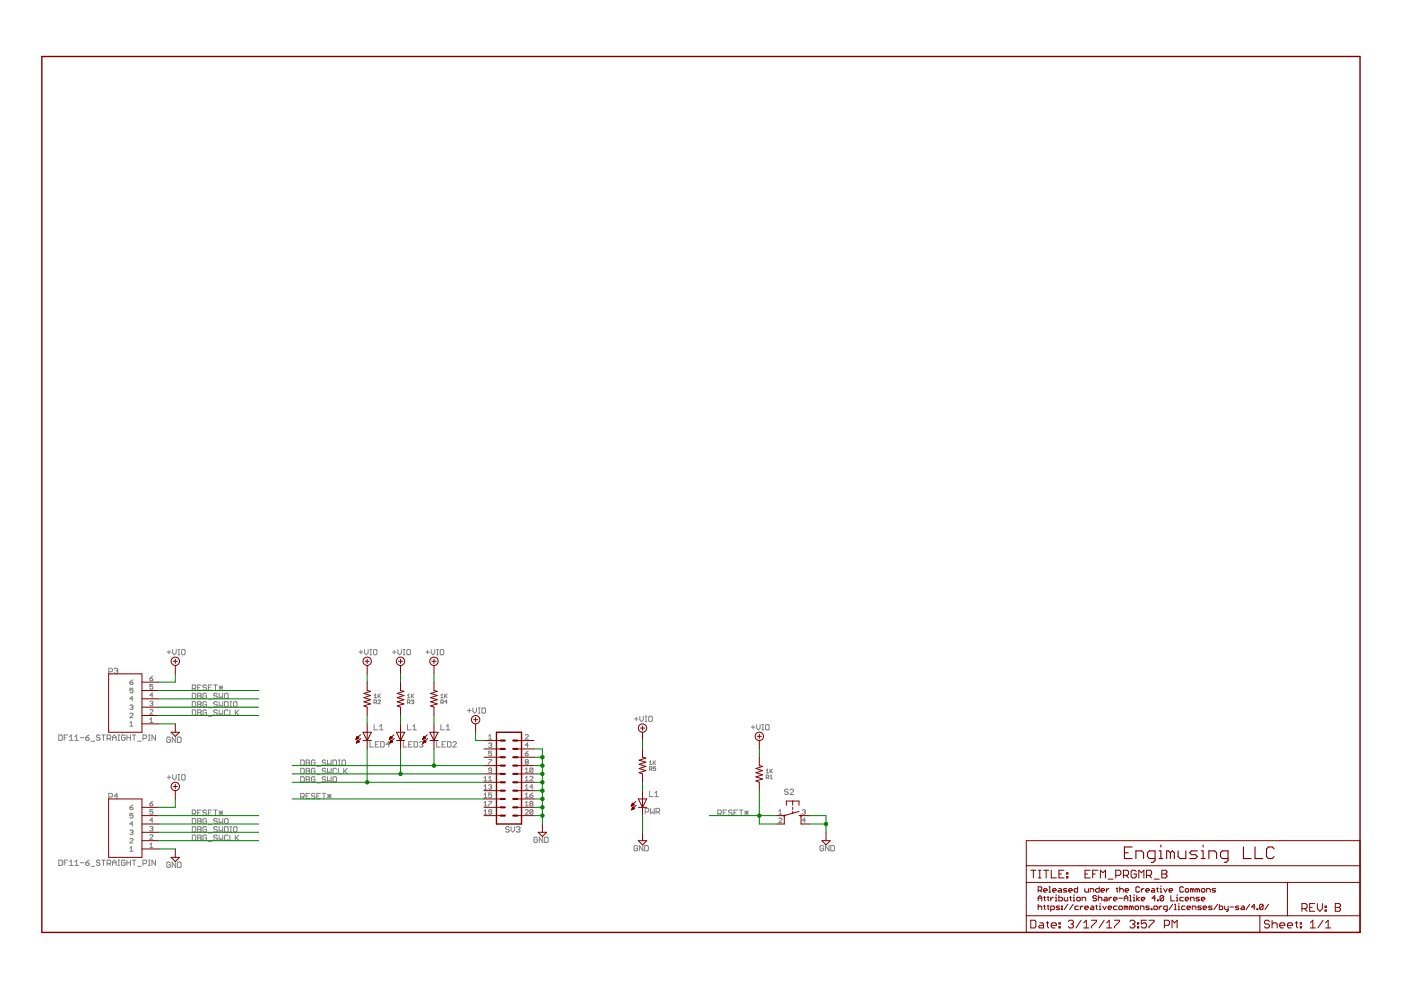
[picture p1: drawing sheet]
<svg xmlns="http://www.w3.org/2000/svg" width="297mm" height="210mm" viewBox="0 0 297 210" stroke-linecap="round" stroke-linejoin="round" font-family="sans-serif">
<g fill="none" stroke="#808080" stroke-width=".21">
<path d="M35.5 138.3h.7M35.8 137.9v.7M36.6 137.7v.8l.4 .3 .4-.3v-.8M37.7 138.8h.4M37.7 137.7h.4M37.9 137.7v1.1M38.5 137.9l.2-.2h.4l.1 .2v.7l-.1 .2h-.4l-.2-.2zM76.1 138.3h.8M76.5 137.9v.7M77.3 137.7v.8l.4 .3 .3-.3v-.8M78.4 138.8h.4M78.4 137.7h.4"/>
<path d="M78.6 137.7v1.1M79.2 137.9l.2-.2h.3l.2 .2v.7l-.2 .2h-.3l-.2-.2zM83.2 138.3h.8M83.6 137.9v.7M84.3 137.7v.8l.4 .3 .4-.3v-.8M85.5 138.8h.4M85.5 137.7h.4M85.7 137.7v1.1M86.3 137.9l.1-.2h.4l.2 .2v.7l-.2 .2h-.4l-.1-.2zM90.3 138.3h.7M90.7 137.9v.7M91.4 137.7v.8l.4 .3 .4-.3v-.8"/>
<path d="M92.6 138.8h.3M92.6 137.7h.3M92.8 137.7v1.1M93.3 137.9l.2-.2h.4l.2 .2v.7l-.2 .2h-.4l-.2-.2zM12.5 155.8h.5l.2 .2v.8l-.2 .2h-.5zM13.6 156.4h.4M14.4 155.8h-.8v1.2M14.7 157h.8M14.7 156.2l.4-.4v1.2M15.9 157h.7M15.9 156.2l.4-.4v1.2M17 156.4h.8"/>
<path d="M18.2 156.4h.5l.2 .4-.2 .2h-.3l-.2-.2zM18.9 155.8l-.7 .6M19.3 157.2h.8M21.2 156l-.2-.2h-.4l-.2 .2 .2 .4h.4l.2 .2-.2 .4h-.4l-.2-.2M21.6 155.8h.7M21.9 155.8v1.2M22.7 156.6h.6l.2-.2v-.4l-.2-.2h-.6v1.2M23.1 142.4h.5l.2-.2v-.3l-.2-.2h-.5v1.1M23.1 156.6l.4 .4M23.9 156.4h.7M23.9 157v-.8l.3-.4 .4 .4v.8M24.2 141.9l.2-.2h.4l.2 .2-.2 .3"/>
<path d="M24.6 142.2h.2M24.8 142.2l.2 .2-.2 .4h-.4l-.2-.2M25 157h.4M25 155.8h.4M25.2 155.8v1.2M26.5 156l-.2-.2h-.3l-.2 .2v.8l.2 .2h.3l.2-.2v-.4h-.4M26.9 156.4h.8M26.9 155.8v1.2M27.5 151.4l.2-.2 .5 .2v.2l-.7 .6h.7M27.5 149.6l.5-.1 .2 .1-.2 .3M27.5 153.3l.4-.3v1M27.5 154h.7"/>
<path d="M27.5 144.6h.5l.2 .4-.5 .1-.2-.1zM27.7 155.8v1.2M27.9 149.9h.1M28 149.9l.2 .2-.2 .3-.5-.1M28 155.8h.8M28.2 148.2h-.7l.5-.5v1M28.2 145.9h-.7v.5l.4-.2 .3 .2-.2 .5-.5-.2M28.2 144.1l-.7 .5M28.4 155.8v1.2M29.2 157.2h.7M30.3 156.6h.6l.2-.2v-.4l-.2-.2h-.6v1.2M31.5 157h.3"/>
<path d="M31.5 155.8h.3M31.6 155.8v1.2M31.8 152.5l.3-.3v1M31.8 153.2h.6M31.8 150.6l.1-.1 .5 .1-.6 .8h.6M31.8 143.8h.5l.1 .4-.5 .1zM31.8 148.8l.1-.1h.4l.1 .1-.1 .4M32.1 149.2h.2M32.3 149.2l.1 .1-.1 .3h-.4l-.1-.1M32.4 145.1h-.6v.5l.5-.1 .1 .4-.1 .2h-.4l-.1-.2M32.4 147.4h-.6l.5-.5v1M32.4 143.4l-.6 .4"/>
<path d="M33 155.8v1.2l-.8-1.2v1.2M36.1 156.5l-.2-.2h-.3l-.2 .2v.7l.2 .2h.3l.2-.2v-.4h-.3M37.3 156.3v1.1l-.8-1.1v1.1M37.7 156.3h.5l.2 .2v.7l-.2 .2h-.5zM40.8 148.8h.5l.2 .1v.8l-.2 .2h-.5zM40.8 147h.5l.2 .2v.7l-.2 .2h-.5zM40.8 150.5h.5l.2 .2v.8l-.2 .2h-.5zM40.8 146h.5l.2-.2v-.4l-.2-.2h-.5v1.1M41.1 146l.4 .3M41.9 148.8h.6l.2 .1-.2 .4 .2 .4-.2 .2h-.6zM41.9 147h.6l.2 .2-.2 .4 .2 .3-.2 .2h-.6zM41.9 150.5h.6l.2 .2-.2 .4 .2 .4-.2 .2h-.6z"/>
<path d="M41.9 145.8h.4M41.9 151.1h.6M41.9 149.3h.6M41.9 147.6h.6M42.7 145.2h-.8v1.1h.8M43.8 148.9l-.2-.1h-.4l-.2 .1v.8l.2 .2h.4l.2-.2v-.4h-.4M43.8 147.2l-.2-.2h-.4l-.2 .2v.7l.2 .2h.4l.2-.2v-.3h-.4M43.8 145.4l-.2-.2h-.4l-.2 .2 .2 .4h.4l.2 .2-.2 .3h-.4l-.2-.1M43.8 150.7l-.2-.2h-.4l-.2 .2v.8l.2 .2h.4l.2-.2v-.4h-.4M44.2 151.8h.7M44.2 145.8h.4M44.2 150.1h.7"/>
<path d="M44.2 148.3h.7M44.9 145.2h-.7v1.1h.7M45.3 145.2h.8M45.7 145.2v1.1M46.1 148.9l-.2-.1h-.4l-.2 .1 .2 .4h.4l.2 .2-.2 .4h-.4l-.2-.2M46.1 147.2l-.2-.2h-.4l-.2 .2 .2 .4h.4l.2 .1-.2 .4h-.4l-.2-.2M46.1 150.7l-.2-.2h-.4l-.2 .2 .2 .4h.4l.2 .2-.2 .4h-.4l-.2-.2M46.5 145.8h.7M46.5 145.4l.7 .8M46.5 147v1.1l.3-.4 .4 .4v-1.1M46.5 148.8v1.1l.3-.4 .4 .4v-1.1M46.5 150.5v1.2l.3-.4 .4 .4v-1.2"/>
<path d="M46.8 145.4v.8M47.2 145.4l-.7 .8M47.6 148.8h.6l.2 .1v.8l-.2 .2h-.6zM47.6 147.2l.2-.2h.4l.2 .2v.7l-.2 .2h-.4l-.2-.2zM48.4 150.7l-.2-.2h-.4l-.2 .2v.8l.2 .2h.4l.2-.2M48.7 148.8h.4M48.7 150.5v1.2h.8M48.7 149.9h.4M48.9 148.8v1.1M49.7 148.8h.4l.1 .1v.8l-.1 .2-.6-.2v-.8zM49.9 150.5v1.2M50.1 151.1l.5 .6"/>
<path d="M50.6 150.5l-.7 .8M78.4 157.2v1.2h.8M79.3 153.6v1.1h.8M79.3 148.9h.4l.1-.4-.5-.1v.8M79.3 147.4l.3-.2v.8M79.3 148h.5M79.6 157.8h.3M79.6 148.9l.2 .3M80.1 147.2v.8M80.1 148.5l.2-.1 .4 .1-.6 .7h.6M80.3 147.6l.4 .4M80.3 157.2h-.7v1.2h.7"/>
<path d="M80.5 154.7h.7M80.5 154l.3-.4v1.1M80.7 147.2l-.6 .5M80.7 157.2h.6l.2 .2v.8l-.2 .2h-.6zM82.6 157.8h-.7l.5-.6v1.2M85.5 157.2v1.2h.8M86.4 148.9h.4l.1-.4-.5-.1v.8M86.4 148h.5M86.4 147.4l.3-.2v.8M86.4 153.6v1.1h.7M86.7 157.8h.3M86.7 148.9l.2 .3"/>
<path d="M87.2 147.2v.8M87.2 148.5l.4-.1 .1 .1-.1 .3M87.3 147.6l.4 .4M87.4 157.2h-.7v1.2h.7M87.5 148.8h.1M87.5 154.7h.8M87.5 154l.4-.4v1.1M87.6 148.8l.1 .1-.1 .3-.4-.1M87.7 147.2l-.5 .5M87.8 157.2h.5l.2 .2v.8l-.2 .2h-.5zM88.9 157.4l.2-.2h.4l.2 .2-.2 .4M89.3 157.8h.2"/>
<path d="M89.5 157.8l.2 .2-.2 .4h-.4l-.2-.2M92.6 157.2v1.2h.7M93.5 153.6v1.1h.7M93.5 148.9h.4l.1-.4-.5-.1v.8M93.5 148h.5M93.5 147.4l.2-.2v.8M93.7 157.8h.4M93.7 148.9l.3 .3M94.3 147.2v.8M94.4 147.6l.4 .4M94.5 157.2h-.8v1.2h.8M94.6 154.7h.8"/>
<path d="M94.6 154l.4-.4v1.1M94.8 147.2l-.5 .5M94.8 148.8h-.5l.4-.4v.8M94.9 157.2h.5l.2 .2v.8l-.2 .2h-.5zM96 157.4l.2-.2h.4l.2 .2v.2l-.8 .8h.8M99.1 150.6h.8M99.5 150.3v.7M100.3 150.1v.7l.3 .4 .4-.4v-.7M101.4 151.2h.4M101.4 150.1h.4M101.6 150.1v1.1M102.2 150.3l.2-.2h.3l.2 .2v.7l-.2 .2h-.3l-.2-.2z"/>
<path d="M103.6 156.1l.3-.4v1M103.6 156.7h.6M103.6 157.7l.5-.2 .1 .2-.1 .3M103.9 158h.2M104.1 158l.1 .2-.1 .3-.5-.2M104.2 159.3h-.6v.5l.5-.2 .1 .2v.3l-.1 .2-.5-.2M111.4 155.9l.1-.2 .5 .2v.2l-.6 .6h.6M111.4 159.8h.4l.2 .3-.5 .2-.1-.2zM112 158h-.6l.4-.5v1M112 159.3l-.6 .5M134.5 152.4h.8M134.9 152v.8"/>
<path d="M135.7 151.8v.8l.3 .4 .4-.4v-.8M136.8 153h.4M136.8 151.8h.4M137 151.8v1.2M137.5 152l.2-.2h.4l.2 .2v.8l-.2 .2h-.4l-.2-.2zM159.3 154.2h.7M159.7 153.8v.8M160.4 153.6v.8l.4 .3 .4-.3v-.8M161.5 154.7h.4M161.5 153.6h.4M161.7 153.6v1.1M162.3 153.8l.2-.2h.4l.2 .2v.8l-.2 .1h-.4l-.2-.1z"/>
<path d="M23.1 169h.5l.2-.2v-.4l-.2-.2h-.5v1.2M25 168.8h-.8l.6-.6v1.2M27.5 171.2h.5l.2 .3-.5 .2zM27.5 179.9l.4-.4v1M27.5 176.1l.5-.1 .2 .1-.2 .4M27.5 177.9l.2-.1 .5 .1-.7 .8h.7M27.9 176.5h.1M28 176.5l.2 .1-.2 .4-.5-.2M28.2 172.4h-.7v.5l.4-.1 .3 .1-.2 .5-.5-.2M28.2 174.7h-.7l.5-.5v1M28.2 170.7l-.7 .5M31.8 170.4h.5l.1 .3-.1 .2h-.4z"/>
<path d="M31.8 179.1l.3-.3v.9M31.8 175.4l.5-.2 .1 .2-.1 .3M31.8 177.1l.1-.1h.4l.1 .1-.6 .8h.6M31.8 179.7h.6M32.1 175.7h.2M32.3 175.7l.1 .2-.1 .3h-.4l-.1-.2M32.4 169.9l-.6 .5M32.4 171.7h-.6v.4l.3-.1 .3 .1-.1 .5-.5-.1M32.4 173.9h-.6l.5-.5v1M35.5 164.8h.7M35.8 164.4v.8M36.6 164.2v.8l.4 .4 .4-.4v-.8"/>
<path d="M37.7 165.4h.4M37.7 164.2h.4M37.9 164.2v1.2M38.5 164.4l.2-.2h.4l.1 .2v.8l-.1 .2h-.4l-.2-.2zM40.8 175.3h.5l.2 .2v.7l-.2 .2h-.5zM40.8 172.5h.5l.2-.2v-.4l-.2-.2h-.5v1.2M40.8 173.5h.5l.2 .2v.8l-.2 .1h-.5zM40.8 177.1h.5l.2 .1v.8l-.2 .2h-.5zM41.1 172.5l.4 .4M41.9 173.5h.6l.2 .2-.2 .4 .2 .4-.2 .1h-.6zM41.9 175.3h.6l.2 .2-.2 .4 .2 .3-.2 .2h-.6zM41.9 175.9h.6"/>
<path d="M41.9 172.3h.4M41.9 177.1h.6l.2 .1-.2 .4 .2 .4-.2 .2h-.6zM41.9 177.6h.6M41.9 174.1h.6M42.7 171.7h-.8v1.2h.8M43.8 171.9l-.2-.2h-.4l-.2 .2 .2 .4h.4l.2 .2-.2 .4h-.4l-.2-.2M43.8 177.2l-.2-.1h-.4l-.2 .1v.8l.2 .2h.4l.2-.2v-.4h-.4M43.8 175.5l-.2-.2h-.4l-.2 .2v.7l.2 .2h.4l.2-.2v-.3h-.4M43.8 173.7l-.2-.2h-.4l-.2 .2v.8l.2 .1h.4l.2-.1v-.4h-.4M44.2 172.3h.4M44.2 178.4h.7M44.2 176.6h.7"/>
<path d="M44.2 174.8h.7M44.9 171.7h-.7v1.2h.7M45.3 171.7h.8M45.7 171.7v1.2M46.1 175.5l-.2-.2h-.4l-.2 .2 .2 .4h.4l.2 .1-.2 .4h-.4l-.2-.2M46.1 173.7l-.2-.2h-.4l-.2 .4 .2 .2h.4l.2 .4-.2 .1h-.4l-.2-.1M46.1 177.2l-.2-.1h-.4l-.2 .3 .2 .2h.4l.2 .4-.2 .2h-.4l-.2-.2M46.5 172.3h.7M46.5 171.9l.7 .8M46.5 173.5v1.1l.3-.3 .4 .3v-1.1M46.5 175.3v1.1l.3-.4 .4 .4v-1.1M46.5 177.1v1.1l.3-.4 .4 .4v-1.1"/>
<path d="M46.8 171.9v.8M47.2 171.9l-.7 .8M47.6 175.3h.6l.2 .2v.7l-.2 .2h-.6zM47.8 173.5h.4l.2 .2v.8l-.2 .1h-.4l-.2-.1v-.8zM48.4 177.2l-.2-.1h-.4l-.2 .1v.8l.2 .2h.4l.2-.2M48.7 175.3h.4M48.7 176.4h.4M48.7 177.1v1.1h.8M48.9 175.3v1.1M49.7 175.3h.4l.1 .2v.7l-.1 .2h-.4l-.2-.2v-.7zM49.9 177.1v1.1M50.1 177.6l.5 .6"/>
<path d="M50.6 177.1l-.7 .7M63.8 162.9h.5l.2 .2v.8l-.2 .1h-.5zM63.8 169h.5l.2-.2v-.4l-.2-.2h-.5v1.2M63.8 161.1h.5l.2 .2v.8l-.2 .2h-.5zM63.8 164.7h.5l.2 .2v.7l-.2 .2h-.5zM64.1 169l.4 .4M64.9 168.8h.4M64.9 161.1h.6l.2 .2-.2 .4 .2 .4-.2 .2h-.6zM64.9 162.9h.6l.2 .2-.2 .4 .2 .4-.2 .1h-.6zM64.9 164.7h.6l.2 .2-.2 .3 .2 .4-.2 .2h-.6zM64.9 163.5h.6M64.9 161.7h.6"/>
<path d="M64.9 165.2h.6M65.7 168.2h-.8v1.2h.8M66.8 168.4l-.2-.2h-.4l-.2 .2 .2 .4h.4l.2 .2-.2 .4h-.4l-.2-.2M66.8 161.3l-.2-.2h-.4l-.2 .2v.8l.2 .2h.4l.2-.2v-.4h-.4M66.8 163.1l-.2-.2h-.4l-.2 .2v.8l.2 .1h.4l.2-.1v-.4h-.4M66.8 164.9l-.2-.2h-.4l-.2 .2v.7l.2 .2h.4l.2-.2v-.4h-.4M67.2 164.2h.7M67.2 168.8h.4M67.2 162.5h.7M67.2 166h.7M67.9 168.2h-.7v1.2h.7M68.3 168.2h.8"/>
<path d="M68.7 168.2v1.2M69.1 163.1l-.2-.2h-.4l-.2 .4 .2 .2h.4l.2 .4-.2 .1h-.4l-.2-.1M69.1 161.3l-.2-.2h-.4l-.2 .4 .2 .2h.4l.2 .4-.2 .2h-.4l-.2-.2M69.1 164.9l-.2-.2h-.4l-.2 .4 .2 .1h.4l.2 .4-.2 .2h-.4l-.2-.2M69.4 168.8h.8M69.4 168.4l.8 .8M69.4 161.1v1.2l.4-.4 .4 .4v-1.2M69.4 162.9v1.1l.4-.3 .4 .3v-1.1M69.4 164.7v1.1l.4-.4 .4 .4v-1.1M69.8 168.4v.8M70.2 168.4l-.8 .8M70.6 161.1h.6l.2 .2v.8l-.2 .2h-.6z"/>
<path d="M70.6 164.9l.2-.2h.4l.2 .2v.7l-.2 .2h-.4l-.2-.2zM71.4 163.1l-.2-.2h-.4l-.2 .2v.8l.2 .1h.4l.2-.1M71.7 162.9v1.1h.8M71.7 162.3h.4M71.7 161.1h.4M71.9 161.1v1.2M72.5 161.3l.2-.2h.4l.2 .2v.8l-.2 .2h-.4l-.2-.2zM72.9 162.9v1.1M73.1 163.5l.5 .5M73.6 162.9l-.7 .8M102.6 164.9l.3-.3v1M102.6 166.7l.3-.3v.9"/>
<path d="M102.6 168.5l.3-.4v1M102.6 170.2l.3-.3v1M102.6 172l.3-.3v.9M102.6 165.6h.7M102.6 167.3h.7M102.6 169.1h.7M102.6 170.9h.7M102.6 172.6h.7M103.6 164.9l.3-.3v1M103.6 161.1h.6l-.6 .9M103.6 166.5l.5-.1 .1 .1-.1 .4M103.6 169.9h.6l-.6 1"/>
<path d="M103.6 165.6h.6M103.9 166.9h.2M104.1 166.9l.1 .1-.1 .3-.5-.1M104.2 163.3h-.4l-.2-.1 .2-.4 .4 .2v.6l-.1 .2-.5-.2M104.2 168.1h-.6v.5l.5-.1 .1 .1v.4l-.1 .1-.5-.1M104.2 172.1h-.4l-.2-.1 .2-.3 .4 .1v.7l-.1 .1-.5-.1M108 175.5l-.2-.2h-.4l-.2 .2 .2 .4h.4l.2 .1-.2 .4h-.4l-.2-.2M108.4 175.3v.7l.3 .4 .4-.4v-.7M109.5 175.5l.2-.2h.4l.1 .2-.1 .4M109.9 175.9h.2M110.1 175.9l.1 .1-.1 .4h-.4l-.2-.2M111.4 171.8l.1-.1 .5 .1v.2l-.6 .6h.6"/>
<path d="M111.4 163.8h.6M111.4 163.2l.3-.4v1M111.4 164.9l.3-.3v1M111.4 166.7l.3-.3v.9M111.4 168.5l.3-.4v1M111.4 170.2l.3-.3v1M111.4 165.6h.6M111.4 167.3h.6M111.4 169.1h.6M111.4 170.9h.6M111.5 161.5l-.1 .2 .1 .3 .5-.1-.2-.4M111.5 161.5l-.1-.1 .1-.3 .5 .1-.2 .3"/>
<path d="M111.5 161.5h.3M112.3 168.6h.5l.2 .4-.5 .1-.2-.1zM112.3 164.8l.2-.2 .5 .2v.1l-.7 .7h.7M112.5 170.4l-.2-.2 .2-.3 .5 .2-.2 .3M112.5 170.4l-.2 .2 .2 .3 .5-.2-.2-.3M112.5 170.4h.3M113 163v.6l-.2 .2-.5-.2M113 163l-.2-.2-.5 .2v.6M113 171.8l-.5-.1-.2 .1v.7M113 171.8v.7l-.2 .1-.5-.1M113 163l-.7 .6M113 166.9h-.7l.5-.5v.9"/>
<path d="M113 168.1l-.7 .5M113 171.8l-.7 .7M113.9 177.7l-.1-.2h-.4l-.2 .2v.7l.2 .2h.4l.1-.2v-.3h-.3M115.1 177.5v1.1l-.8-1.1v1.1M115.5 177.5h.5l.2 .2v.7l-.2 .2h-.5zM135.2 179.5l-.2-.2h-.4l-.2 .2v.7l.2 .2h.4l.2-.2v-.4h-.4M136.3 179.3v1.1l-.7-1.1v1.1M136.7 179.3h.6l.2 .2v.7l-.2 .2h-.6zM136.8 172.1h.6l.2-.1v-.4l-.2-.2h-.6v1.1M137.7 163.1l.5-.1-.1-.4h-.4v.8M137.7 167.8v1.1h.8M137.7 161.6l.2-.3v.8"/>
<path d="M137.7 162.1h.5M137.9 171.4v1.1l.4-.4 .4 .4v-1.1M137.9 163.1l.3 .3M138.5 161.3v.8M138.6 161.7l.4 .4M138.8 168.9h.8M138.8 168.1l.4-.3v1.1M139 162.6h-.5v.4l.3-.2 .2 .2-.1 .4-.4-.2M139 161.3l-.5 .5M139.1 172.1h.6l.1-.1v-.4l-.1-.2h-.6v1.1M139.5 172.1l.3 .4M152.2 172.5h.6l.2-.2v-.4l-.2-.2h-.6v1.2"/>
<path d="M152.6 172.5l.4 .4M153.3 172.3h.4M154.1 171.7h-.8v1.2h.8M155.2 171.9l-.2-.2h-.3l-.2 .4 .2 .2h.3l.2 .4-.2 .2h-.3l-.2-.2M155.6 172.3h.4M156.4 171.7h-.8v1.2h.8M156.8 171.7h.7M157.1 171.7v1.2M157.9 172.3h.7M157.9 171.9l.7 .8M158.3 171.9v.8M158.6 171.9l-.7 .8"/>
<path d="M162.5 163.3l.2-.2v.8M162.5 163.9h.5M162.5 164.9h.4l.1-.2-.1-.4h-.4v.8M162.7 164.9l.3 .2M163.3 163.1v.8M163.3 164.6l.2-.3v.8M163.3 165.1h.5M163.4 163.5l.4 .4M163.8 163.1l-.5 .5M165.1 172.6h.7M165.1 172l.3-.3v.9M165.1 173.6l.2-.2h.3l.2 .2-.7 .8h.7"/>
<path d="M167.1 167.5l-.2-.2h-.4l-.2 .2 .2 .4h.4l.2 .2-.2 .4h-.4l-.2-.2M167.5 167.5l.2-.2h.4l.2 .2v.2l-.8 .8h.8M170.1 171.8l.5-.1 .2 .1-.2 .3M170.5 172.1h.1M170.6 172.1l.2 .2-.2 .3-.5-.1M170.8 173.9h-.7l.5-.5v1M174.6 179.5l-.2-.2h-.3l-.2 .2v.7l.2 .2h.3l.2-.2v-.4h-.4M175.8 179.3v1.1l-.8-1.1v1.1M176.1 179.3h.6l.2 .2v.7l-.2 .2h-.6zM12.5 182.4h.5l.2 .1v.8l-.2 .2h-.5zM13.6 182.9h.4M14.4 182.4h-.8v1.1"/>
<path d="M14.7 182.7l.4-.3v1.1M14.7 183.5h.8M15.9 182.7l.4-.3v1.1M15.9 183.5h.7M17 182.9h.8M18.2 182.9h.5l.2 .4-.2 .2h-.3l-.2-.2zM18.9 182.4l-.7 .5M19.3 183.7h.8M21.2 182.5l-.2-.1-.6 .1 .2 .4h.4l.2 .2-.2 .4h-.4l-.2-.2M21.6 182.4h.7M21.9 182.4v1.1M22.7 183.1h.6l.2-.2v-.4l-.2-.1h-.6v1.1"/>
<path d="M23.1 183.1l.4 .4M23.9 183.5v-.8l.3-.3 .4 .3v.8M23.9 182.9h.7M25 183.5h.4M25 182.4h.4M25.2 182.4v1.1M26.5 182.5l-.2-.1h-.3l-.2 .1v.8l.2 .2h.3l.2-.2v-.4h-.4M26.9 182.4v1.1M26.9 182.9h.8M27.5 180.5h.7M27.7 182.4v1.1M28 182.4h.8"/>
<path d="M28.4 182.4v1.1M29.2 183.7h.7M30.3 183.1h.6l.2-.2v-.4l-.2-.1h-.6v1.1M31.5 183.5h.3M31.5 182.4h.3M31.6 182.4v1.1M33 182.4v1.1l-.8-1.1v1.1M36.1 183l-.2-.2h-.3l-.2 .2v.7l.2 .2h.3l.2-.2v-.3h-.3M37.3 182.8v1.1l-.8-1.1v1.1M37.7 182.8h.5l.2 .2v.7l-.2 .2h-.5z"/>
</g>
<g fill="none" stroke="#800000" stroke-width=".3">
<path d="M8.9 12h279.5v185.7h-279.5zM105.3 155.3h5.3v19.4h-5.3z"/>
<circle cx="166.3" cy="172.9" r=".08"/>
<circle cx="169.8" cy="172.9" r=".08"/>
</g>
<g fill="none" stroke="#800000" stroke-width=".44">
<path d="M106.2 158.8h.8M106.2 157h.8M108.8 158.8h.9M108.8 157h.9M106.2 160.5h.8M106.2 164.1h.8M106.2 162.3h.8M106.2 169.4h.8M106.2 167.6h.8M106.2 165.9h.8M106.2 172.9h.8M106.2 171.2h.8"/>
<path d="M108.8 160.5h.9M108.8 164.1h.9M108.8 162.3h.9M108.8 169.4h.9M108.8 167.6h.9M108.8 165.9h.9M108.8 172.9h.9M108.8 171.2h.9"/>
</g>
<g fill="none" stroke="#800000" stroke-width=".21">
<path d="M37.2 139.8v.9M77.9 139.8v.9M84.9 139.8v.9M92 139.8v.9M23 142.9h7.1v12.4h-7.1zM30.1 153.5h3.5M30.1 151.7h3.5M30.1 149.9h3.5M30.1 148.2h3.5M30.1 146.4h3.5M30.1 144.6h3.5M36.3 155.3h1.8l-.9 .8z"/>
<path d="M36.7 140.2h.9M37.2 141.1v1.8M37.2 153.5v1.8M75.5 156.7h.1M75.5 156.6h.2M75.5 156.6h.4M75.6 157.5h.1M75.6 156.5h.5M75.6 157.5h.2M75.6 156.4h.4M75.6 157.4h.3M75.6 156.3h.3"/>
<path d="M75.6 157.3h.5M75.7 156.3h.2M75.7 157.2h.4M75.7 156.2h.1M75.7 156.1l.4 .4-.6 .3zM75.8 157.1h.2M75.8 157h.1M75.8 156.9h.1M75.8 156.9l-.3 .6M75.8 156.9l.4 .4-.7 .2M76.4 155.8l-.9 1M76.5 156.6l-1 .9"/>
<path d="M77 157h1.7M77 155.3h1.7l-.8 1.7zM77.4 140.2h.9M77.9 141.1v1.8M77.9 144.6v1.8l.7 .2-1.4 .4 1.4 .5-1.4 .4 1.4 .5-1.4 .4 1.4 .4-1.4 .5 .7 .2v1.8M77.9 153.5v5.3M82.5 156.7h.1M82.6 156.6h.2M82.6 156.6h.4M82.6 157.5h.1M82.7 156.5h.4M82.7 156.4h.4"/>
<path d="M82.7 157.5h.1M82.7 157.4h.3M82.7 156.3h.3M82.7 157.3h.5M82.8 157.2h.4M82.8 156.2h.1M82.8 157.2h.3M82.8 157.1h.3M82.9 157h.1M82.9 156.9l-.3 .6M82.9 156.9l.3 .4-.6 .2M82.9 156.9h.1"/>
<path d="M83.2 156.5l-.4-.4-.3 .7M83.2 156.5l-.7 .3M83.5 155.8l-1 1M83.6 156.6l-1 .9M84.1 157h1.7M84.1 155.3h1.7l-.9 1.7zM84.5 140.2h.9M84.9 141.1v1.8M84.9 144.6v1.8l.7 .2-1.4 .4 1.4 .5-1.4 .4 1.4 .5-1.4 .4 1.4 .4-1.4 .5 .7 .2v1.8M84.9 153.5v5.3M89.6 156.7h.1M89.7 156.6h.2"/>
<path d="M89.7 156.6h.3M89.7 157.5h.1M89.7 156.5h.5M89.7 157.5h.2M89.8 156.4h.4M89.8 157.4h.3M89.8 156.3h.3M89.8 157.3h.5M89.8 156.3h.2M89.8 157.2h.5M89.9 156.2h.1M89.9 157.2h.3"/>
<path d="M89.9 157.1h.2M89.9 157h.2M90 156.9h.1M90 156.9l-.3 .6M90 156.9l.3 .4-.6 .2M90.2 156.5l-.3-.4-.3 .7M90.2 156.5l-.6 .3M90.6 155.8l-1 1M90.7 156.6l-1 .9M91.1 157h1.8M91.1 155.3h1.8l-.9 1.7zM91.6 140.2h.9"/>
<path d="M92 141.1v1.8M92 144.6v1.8l.7 .2-1.4 .4 1.4 .5-1.4 .4 1.4 .5-1.4 .4 1.4 .4-1.4 .5 .7 .2v1.8M92 153.5v5.3M100.4 152.6h.9M100.8 152.1v.9M100.8 153.5v1.8M102.6 157h3.6M102.6 158.8h3.6M109.7 157h3.5M109.7 158.8h3.5M135.8 154.4h.9M136.2 153.9v.9"/>
<path d="M136.2 155.3v1.7M136.2 158.8v1.7l.7 .2-1.4 .5 1.4 .4-1.4 .5 1.4 .4-1.4 .4 1.4 .5-1.4 .4 .7 .3v1.8M160.5 156.1h.9M161 155.7v.9M161 157v1.8M23 169.4h7.1v12.4h-7.1zM30.1 171.2h3.5M30.1 172.9h3.5M30.1 176.5h3.5M30.1 174.7h3.5M30.1 178.2h3.5M36.7 166.8h.9"/>
<path d="M37.2 166.3v.9M37.2 167.6v1.8M102.6 160.5h3.6M102.6 162.3h3.6M102.6 164.1h3.6M102.6 165.9h3.6M102.6 167.6h3.6M102.6 169.4h3.6M102.6 171.2h3.6M102.6 172.9h3.6M109.7 160.5h3.5M109.7 162.3h3.5"/>
<path d="M109.7 164.1h3.5M109.7 165.9h3.5M109.7 167.6h3.5M109.7 169.4h3.5M109.7 171.2h3.5M109.7 172.9h3.5M114.1 176.5h1.8l-.9 .9zM115 174.7v1.8M133.9 170.9h.1M133.9 170.8h.2M133.9 170.7h.4M133.9 171.7h.1"/>
<path d="M134 170.6h.5M134 171.6h.2M134 170.6h.4M134 171.5h.3M134 170.5h.3M134 171.4h.5M134 170.4h.2M134.1 171.4h.4M134.1 170.3h.1M134.1 171.3h.3M134.1 170.3l-.3 .6M134.1 170.3l.4 .3"/>
<path d="M134.1 171.2h.2M134.2 171.2h.1M134.2 171.1l.3 .3-.6 .3zM134.5 170.6l-.7 .3M134.8 169.9l-1 1M134.9 170.7l-1 1M135.3 169.4h1.8l-.9 1.8zM135.3 171.2h1.8M135.3 178.2h1.8l-.9 .9zM136.2 167.6v5.3M136.2 176.5v1.7M161 160.5v1.8l.7 .2-1.4 .4 1.4 .5-1.4 .4 1.4 .5-1.4 .4 1.4 .5-1.4 .4 .7 .3v1.7"/>
<path d="M164.5 172.9h1.8M166.3 172.9v1.8h-1.8M166.7 170.7v-.9h2.7v.9M168.1 169.8v.9M168.1 171.2v.4M168.1 172v.5M169.4 172.9h2.2M169.4 172l-3.1 .9M169.8 172.9v1.8h1.8M174.3 178.2h1.7l-.9 .9zM175.1 176.5v1.7M217.6 178.2h70.8v19.5h-70.8z"/>
<path d="M30.1 180h3.5M36.3 181.8h1.8l-.9 .9zM37.2 180v1.8M217.6 187.1h70.8M217.6 194.2h70.8M217.6 183.6h70.8M218.5 195.1h.9l.2 .3v1.1l-.2 .2h-.9zM218.5 184.5h1.1M219.1 184.5v1.6M220.1 192.3l.2-.2h.4l.2 .2v.6M220.1 188.8h.6l.2-.2v-.4l-.2-.2h-.6v1.1M220.1 191v-.8l.4-.3 .4 .3v.8"/>
<path d="M220.1 191.7v1.2M220.1 190.4h.8M220.2 184.5h.5M220.2 186.1h.5M220.5 195.7h.5l.3 .2v.8h-.8l-.3-.2 .3-.3h.8M220.5 184.5v1.6M220.5 188.8l.4 .3M221.3 188.8h.7l-.2-.4h-.4l-.1 .2v.4l.1 .1h.4M221.3 192.1h.3M221.3 184.5h1.1M221.3 190.2h.3M221.4 190.1v.7l.2 .2"/>
<path d="M221.4 191.9v.8l.2 .2M221.8 195.7h.6M221.8 184.5v1.6M222 192.1h.4M222 190.2h.4M222.1 195.4v1.1l.3 .2M222.2 190.1v.7l.2 .2M222.2 191.9v.8l.2 .2M222.4 188h.2v1.1M222.4 189.1h.4M222.8 192.9h.6l.1-.2v-.4l-.1-.2h-.6v1.2M222.8 190.2v.8"/>
<path d="M222.9 196.2h1.1v-.3l-.3-.2h-.5l-.3 .2v.6l.3 .2h.5M222.9 184.5v1.6h1.1M223.2 188.8h.7l-.2-.4h-.3l-.2 .2v.4l.2 .1h.3M223.4 190.2l-.6 .4M223.7 190.2h.2v.8M223.7 191h.4M223.9 189.7v.2M224.5 188.4h.4l.2 .2v.5h-.6l-.2-.1 .2-.2h.6M224.5 189.9v1.1h.6l.2-.2v-.4l-.2-.2h-.6M224.5 196.5h.3v.2h-.3zM224.5 195.7h.3v.2h-.3zM224.5 185.3h.6"/>
<path d="M224.7 192.1h-.6l-.2 .2 .2 .2h.4l.2 .2-.2 .2h-.6M225.1 192.7h.2v.2h-.2zM225.1 192.1h.2v.2h-.2zM225.6 184.5h-1.1v1.6h1.1M225.6 190.2v.6l.2 .2h.6v-.8M226.1 185.9h.3v.2h-.3zM226.1 185h.3v.3h-.3zM226.2 188.4h-.6l-.2 .2 .2 .2h.4l.2 .2-.2 .1h-.6M226.4 191.7l-.8 1.2M226.5 195.4l.3-.3h.5l.3 .3v.3l-.3 .2M226.6 188.8h.7l-.2-.4h-.3l-.2 .2v.4l.2 .1h.3M226.8 190.2h.3"/>
<path d="M227 190.1v.7l.1 .2M227.1 195.9h.2M227.3 195.9l.3 .3v.3l-.3 .2h-.5l-.3-.2M227.5 191.7l-.7 1.2M227.5 190.2h.2v.8M227.5 191h.4M227.7 189.7v.2M228.5 188v1.1h-.6l-.2-.5 .2-.2h.6M228.5 190.2h.4l.1 .2v.4l-.1 .2h-.4l-.2-.2v-.4zM228.7 192.1h-.6l-.2 .2v.4l.2 .2h.6M229 192.1v.8M229.2 195.1l-1.1 1.6"/>
<path d="M229.4 191v-.8h.6l.2 .2v.6M229.6 192.1l-.6 .4M229.8 196.7h1M229.8 195.7l.5-.6v1.6M230 192.5h.8l-.2-.4h-.4l-.2 .2v.4l.2 .2h.4M230 188.4v.6l.2 .1h.6v-.7M230 185.3h.6M231.1 184.5h-1.1v1.6h1.1M231.1 189.1v-.7h.6l.2 .2v.5M231.3 192.1h.4l.2 .2v.6h-.6l-.2-.2 .2-.2h.6M231.4 195.1h1.1v.3l-1.1 1.1v.2M231.7 185.3h.5"/>
<path d="M232.3 192.1h.4M232.5 190.1l-.2-.2h-.4l-.2 .3 .2 .2h.4l.2 .4-.2 .2h-.4l-.2-.2M232.5 191.9v.8l.2 .2M232.7 184.5h-1v1.6M232.9 190.4l.1-.2h.4l.2 .2v.6M232.9 189.9v1.1M233 192.1h.2v.8M233 188v1.1h-.5l-.2-.1v-.4l.2-.2h.5M233 192.9h.4M233.2 191.5v.2M233.3 186.1v-1.6l.5 .5 .6-.5v1.6M233.4 188.8h.8l-.2-.4h-.4l-.2 .2v.4l.2 .1h.4"/>
<path d="M233.8 192.1l.4 .8 .3-.8M234.1 195.1l-1.1 1.6M234.2 190.2h.4l.1 .2v.6h-.5l-.2-.2 .2-.2h.5M234.6 188.4v.7M234.7 196.7h1M234.7 195.7l.5-.6v1.6M234.9 186.4h1.1M234.9 192.5h.8l-.2-.4h-.4l-.2 .2v.4l.2 .2h.4M235.1 188.4l-.5 .4M235.1 190.2v.8M235.7 190.2h-.2l-.4 .4M236.1 190.6h.7l-.2-.4h-.3l-.2 .2v.4l.2 .2h.3"/>
<path d="M236.3 195.1h1.1v.3l-1.1 1.1v.2M236.6 185.6h.8l.2-.3v-.5l-.2-.3h-.8v1.6M236.6 188.4h.4M236.8 192.1h-.5l-.2 .2v.4l.2 .2h.5M236.8 188.2v.8l.2 .1M237.2 190.4h.8M237.4 192.1h.4l.2 .2v.4l-.2 .2h-.4l-.2-.2v-.4zM237.4 188.6l.2-.2h.4l.2 .2v.5M237.4 188v1.1M238.2 185.6h.8l.3-.3v-.5l-.3-.3h-.8v1.6M238.4 190.4h.7M238.4 191v-.8l.3-.3 .4 .3v.8"/>
<path d="M238.5 188.8h.8l-.2-.4h-.4l-.2 .2v.4l.2 .1h.4M238.7 192.3l-.3-.2v.8M238.7 192.3l.2-.2 .2 .2v.6M238.7 192.3v.6M238.7 185.6l.6 .5M239.5 191h.4M239.5 189.9h.2v1.1M239.5 195.4l.3-.3h.5l.3 .3v.3l-.3 .2M239.9 192.3l-.4-.2v.8M239.9 192.3v.6M239.9 192.3l.2-.2 .2 .2v.6M240.1 195.9h.2"/>
<path d="M240.3 190.2h.2v.8M240.3 191h.3M240.3 195.9l.3 .3v.3l-.3 .2h-.5l-.3-.2M240.5 189.7v.2M240.6 192.3l.2-.2h.4l.2 .2v.4l-.2 .2h-.4l-.2-.2zM240.9 184.8l-.3-.3h-.5l-.3 .3v1.1l.3 .2h.5l.3-.2v-.6h-.5M241 189.9v1.1M241.2 196.5h.2v.2h-.2zM241.2 195.7h.2v.2h-.2zM241.4 186.1v-1.6l.6 .5 .5-.5v1.6M241.6 188.2l-.2-.2h-.4l-.2 .2v.8l.2 .1h.4l.2-.1M241.6 190.2l-.6 .4 .6 .4"/>
<path d="M241.8 192.9v-.8h.6l.1 .2v.6M242 188.4v.7M242 190.6h.7l-.2-.4h-.3l-.2 .2v.4l.2 .2h.3M242.5 188.4l-.5 .4M242.9 188.8h.8l-.2-.4h-.4l-.2 .2v.4l.2 .1h.4M243.1 195.1h-1.1v.8l.8-.2 .3 .2v.6l-.3 .2h-.5l-.3-.2M243.1 185.6h.8l.3-.3v-.5l-.3-.3h-.8v1.6M243.6 195.1h1.1v.3l-1.1 1.1v.2M243.6 185.6l.6 .5M243.7 192.1h-.6l-.2 .2 .8 .4-.2 .2h-.6M244.1 192.7h.1v.2h-.1zM244.2 188.4h.4l.2 .2v.5h-.6l-.1-.1 .1-.2h.6"/>
<path d="M244.7 186.4h1.1M244.8 192.1h.4l.2 .2v.4l-.2 .2h-.4l-.2-.2v-.4zM245 190.4h-.7l.5-.5v1.1M245.2 188.4h.4M245.4 188.2v.8l.2 .1M245.4 190.8h.2v.2h-.2zM245.8 192.1v.8M246 189.1h.3M246 188.4h.1v.7M246.1 187.8v.2M246.3 192.1l-.5 .4M246.3 184.5h.8l.3 .3v.2l-.3 .3 .3 .3v.3l-.3 .2h-.8z"/>
<path d="M246.3 185.3h.8M246.7 190.1v.7l-.2 .2h-.4l-.1-.2M246.7 188.4l.4 .7 .4-.7M246.7 190.1l-.2-.2h-.4l-.1 .2v.7M246.7 190.1l-.7 .7M246.9 196.2h.8l.2-.3v-.5l-.2-.3h-.8v1.6M247.5 192.9h-.6l-.2-.2v-.4l.2-.2h.6v1l-.4 .2M247.9 188.8h.7l-.2-.4h-.3l-.2 .2v.4l.2 .1h.3M248.2 189.9v1.1h.8M248.5 196.7v-1.6l.5 .6 .6-.6v1.6M248.6 191.7l-.7 1.2M249 192.9h.4"/>
<path d="M249 191.7h.2v1.2M249.4 190.2h.2v.8M249.4 191h.4M249.6 189.7v.2M249.8 192.1h.2v.8M249.8 192.9h.3M250 191.5v.2M250.9 188.2l-.2-.2h-.4l-.2 .2v.8l.2 .1h.4l.2-.1M250.9 190.2h-.6l-.2 .2v.4l.2 .2h.6M251.3 192.1h-.6l-.2 .2v.4l.2 .2h.6M251.3 188.6l.2-.2h.3l.2 .2v.4l-.2 .1h-.3l-.2-.1zM251.3 190.6h.7l-.2-.4h-.3l-.2 .2v.4l.2 .2h.3"/>
<path d="M251.7 192.5h.7l-.2-.4h-.3l-.2 .2v.4l.2 .2h.3M252.4 191v-.8h.6l.2 .2v.6M252.8 192.9v-.8h.6l.2 .2v.6M252.8 188.6l-.4-.2v.7M252.8 188.6v.5M252.8 188.6l.2-.2 .2 .2v.5M253.9 188.6l-.3-.2v.7M253.9 188.6v.5M253.9 188.6l.2-.2 .2 .2v.5M254.3 190.2h-.6l-.1 .2 .1 .2h.4l.2 .2-.2 .2h-.5M254.7 192.1h-.6l-.2 .2 .2 .2h.4l.2 .2-.2 .2h-.6M254.7 188.6l.2-.2h.4l.2 .2v.4l-.2 .1h-.4l-.2-.1z"/>
<path d="M254.7 190.6h.8l-.2-.4h-.4l-.2 .2v.4l.2 .2h.4M255.1 192.5h.7l-.1-.4h-.4l-.2 .2v.4l.2 .2h.4M255.8 189.1v-.7h.6l.2 .2v.5M257 192.1h-.6l-.2 .2 .2 .2h.4l.2 .2-.2 .2h-.6M257.7 188.4h-.5l-.2 .2 .7 .4-.1 .1h-.6M258.1 191.7l-.7 1.2M258.5 191.7v1.2h.6l.1-.2v-.4l-.1-.2h-.6M259.7 192.1v.6l.1 .2h.6M260.4 192.1v1l-.4 .2M260.8 192.3h.7M262.7 192.1h-.6l-.2 .2 .2 .2h.4l.2 .2-.2 .2h-.6M263.2 192.1h.4l.2 .2v.6h-.6l-.1-.2 .1-.2h.6"/>
<path d="M265 191.7l-.8 1.2M266.1 192.3h-.8l.6-.6v1.2M266.5 192.7h.2v.2h-.2zM267.1 194.2v3.5M267.8 191.9v.8l-.2 .2h-.3l-.2-.2M267.8 191.9l-.2-.2h-.3l-.2 .2v.8M267.8 191.9l-.7 .8M268.9 191.7l-.7 1.2M269.2 195.4l-.3-.3h-.5l-.3 .3v.3l.3 .2h.5l.3 .3v.3l-.3 .2h-.5l-.3-.2M269.7 195.9l.3-.2h.5l.3 .2v.8M269.7 195.1v1.6M271.3 196.2h1.1v-.3l-.3-.2h-.5l-.3 .2v.6l.3 .2h.5"/>
<path d="M273 196.2h1v-.3l-.2-.2h-.6l-.2 .2v.6l.2 .2h.6M273 187.1v7.1M274.6 195.7h.5M274.9 195.4v1.1l.2 .2M275.7 196.5h.2v.2h-.2zM275.7 195.7h.2v.2h-.2zM276 192.7h.8l.3-.3v-.5l-.3-.3h-.8v1.6M276.6 192.7l.5 .5M277.7 192.4h.5M277.8 196.7h1.1M277.8 195.7l.5-.6v1.6M278.7 191.6h-1v1.6h1"/>
<path d="M279.3 191.6v1.1l.5 .5 .6-.5v-1.1M280.5 195.1l-1.1 1.6M280.9 192.9h.3v.3h-.3zM280.9 192.1h.3v.3h-.3zM281.1 196.7h1.1M281.1 195.7l.5-.6v1.6M283.1 191.6h.8l.3 .3v.2l-.3 .3 .3 .3v.2l-.3 .3h-.8zM283.1 192.4h.8"/>
<circle cx="37.2" cy="140.2" r=".89"/>
<circle cx="77.9" cy="140.2" r=".89"/>
<circle cx="84.9" cy="140.2" r=".89"/>
<circle cx="92" cy="140.2" r=".89"/>
<circle cx="100.8" cy="152.6" r=".89"/>
<circle cx="136.2" cy="154.4" r=".89"/>
<circle cx="161" cy="156.1" r=".89"/>
<circle cx="37.2" cy="166.8" r=".89"/>
</g>
<g fill="none" stroke="#800000" stroke-width=".23">
<path d="M240 179.6h-1.6v2.4h1.6M246.1 179.2v.4M255.1 179.2v.4M263.6 179.6v2.4h1.7M266.1 179.6v2.4h1.6M238.4 180.8h.8M240.8 182v-1.6h1.3l.4 .4v1.2M244.9 182h-1.2l-.4-.4v-.8l.4-.4h1.2v2l-.4 .4h-.4M245.7 182h.8M245.7 180.4h.4v1.6M248.2 180.8l-.4-.4h-.4v1.6M248.2 180.8v1.2"/>
<path d="M248.2 180.8l.4-.4 .4 .4v1.2M249.8 180.4v1.2l.4 .4h1.2v-1.6M253.9 180.4h-1.3l-.4 .4 .4 .4h.8l.5 .4-.5 .4h-1.2M254.7 182h.8M254.7 180.4h.4v1.6M256.3 182v-1.6h1.2l.4 .4v1.2M260.4 182h-1.2l-.4-.4v-.8l.4-.4h1.2v2l-.4 .4h-.4M270.2 180l-.5-.4h-.8l-.4 .4v1.6l.4 .4h.8l.5-.4"/>
</g>
<g fill="none" stroke="#008000" stroke-width=".21">
<path d="M33.6 153.5h3.6M33.6 146.4h21.3M33.6 151.7h21.3M33.6 149.9h21.3M33.6 148.2h21.3M37.2 142.9v1.7h-3.6M77.9 142.9v1.7M77.9 151.7v1.8M77.9 158.8v7.1M84.9 142.9v1.7M84.9 151.7v1.8M84.9 158.8v5.3"/>
<path d="M92 142.9v1.7M92 151.7v1.8M92 158.8v3.5M100.8 155.3v1.7h1.8M113.2 158.8h1.8v15.9M136.2 157v1.8M161 158.8v1.7M33.6 172.9h21.3M33.6 174.7h21.3M33.6 178.2h21.3M33.6 176.5h21.3M37.2 169.4v1.8h-3.6"/>
<path d="M61.9 162.3h40.7M61.9 164.1h40.7M61.9 165.9h40.7M61.9 169.4h40.7M113.2 160.5h1.8M113.2 162.3h1.8M113.2 164.1h1.8M113.2 165.9h1.8M113.2 167.6h1.8M113.2 169.4h1.8M113.2 171.2h1.8M113.2 172.9h1.8"/>
<path d="M136.2 165.9v1.7M136.2 172.9v3.6M150.4 172.9h14.1M161 167.6v7.1h3.5M171.6 172.9h3.5v3.6M171.6 174.7h3.5M33.6 180h3.6"/>
</g>
<g fill="#008000" stroke="#008000" stroke-width=".21">
<circle cx="115" cy="160.5" r=".36"/>
<circle cx="115" cy="162.3" r=".36"/>
<circle cx="115" cy="164.1" r=".36"/>
<circle cx="115" cy="165.9" r=".36"/>
<circle cx="115" cy="167.6" r=".36"/>
<circle cx="115" cy="169.4" r=".36"/>
<circle cx="115" cy="171.2" r=".36"/>
<circle cx="115" cy="172.9" r=".36"/>
<circle cx="175.1" cy="174.7" r=".36"/>
<circle cx="161" cy="172.9" r=".36"/>
<circle cx="84.9" cy="164.1" r=".36"/>
<circle cx="92" cy="162.3" r=".36"/>
<circle cx="77.9" cy="165.9" r=".36"/>
</g>
</svg>
